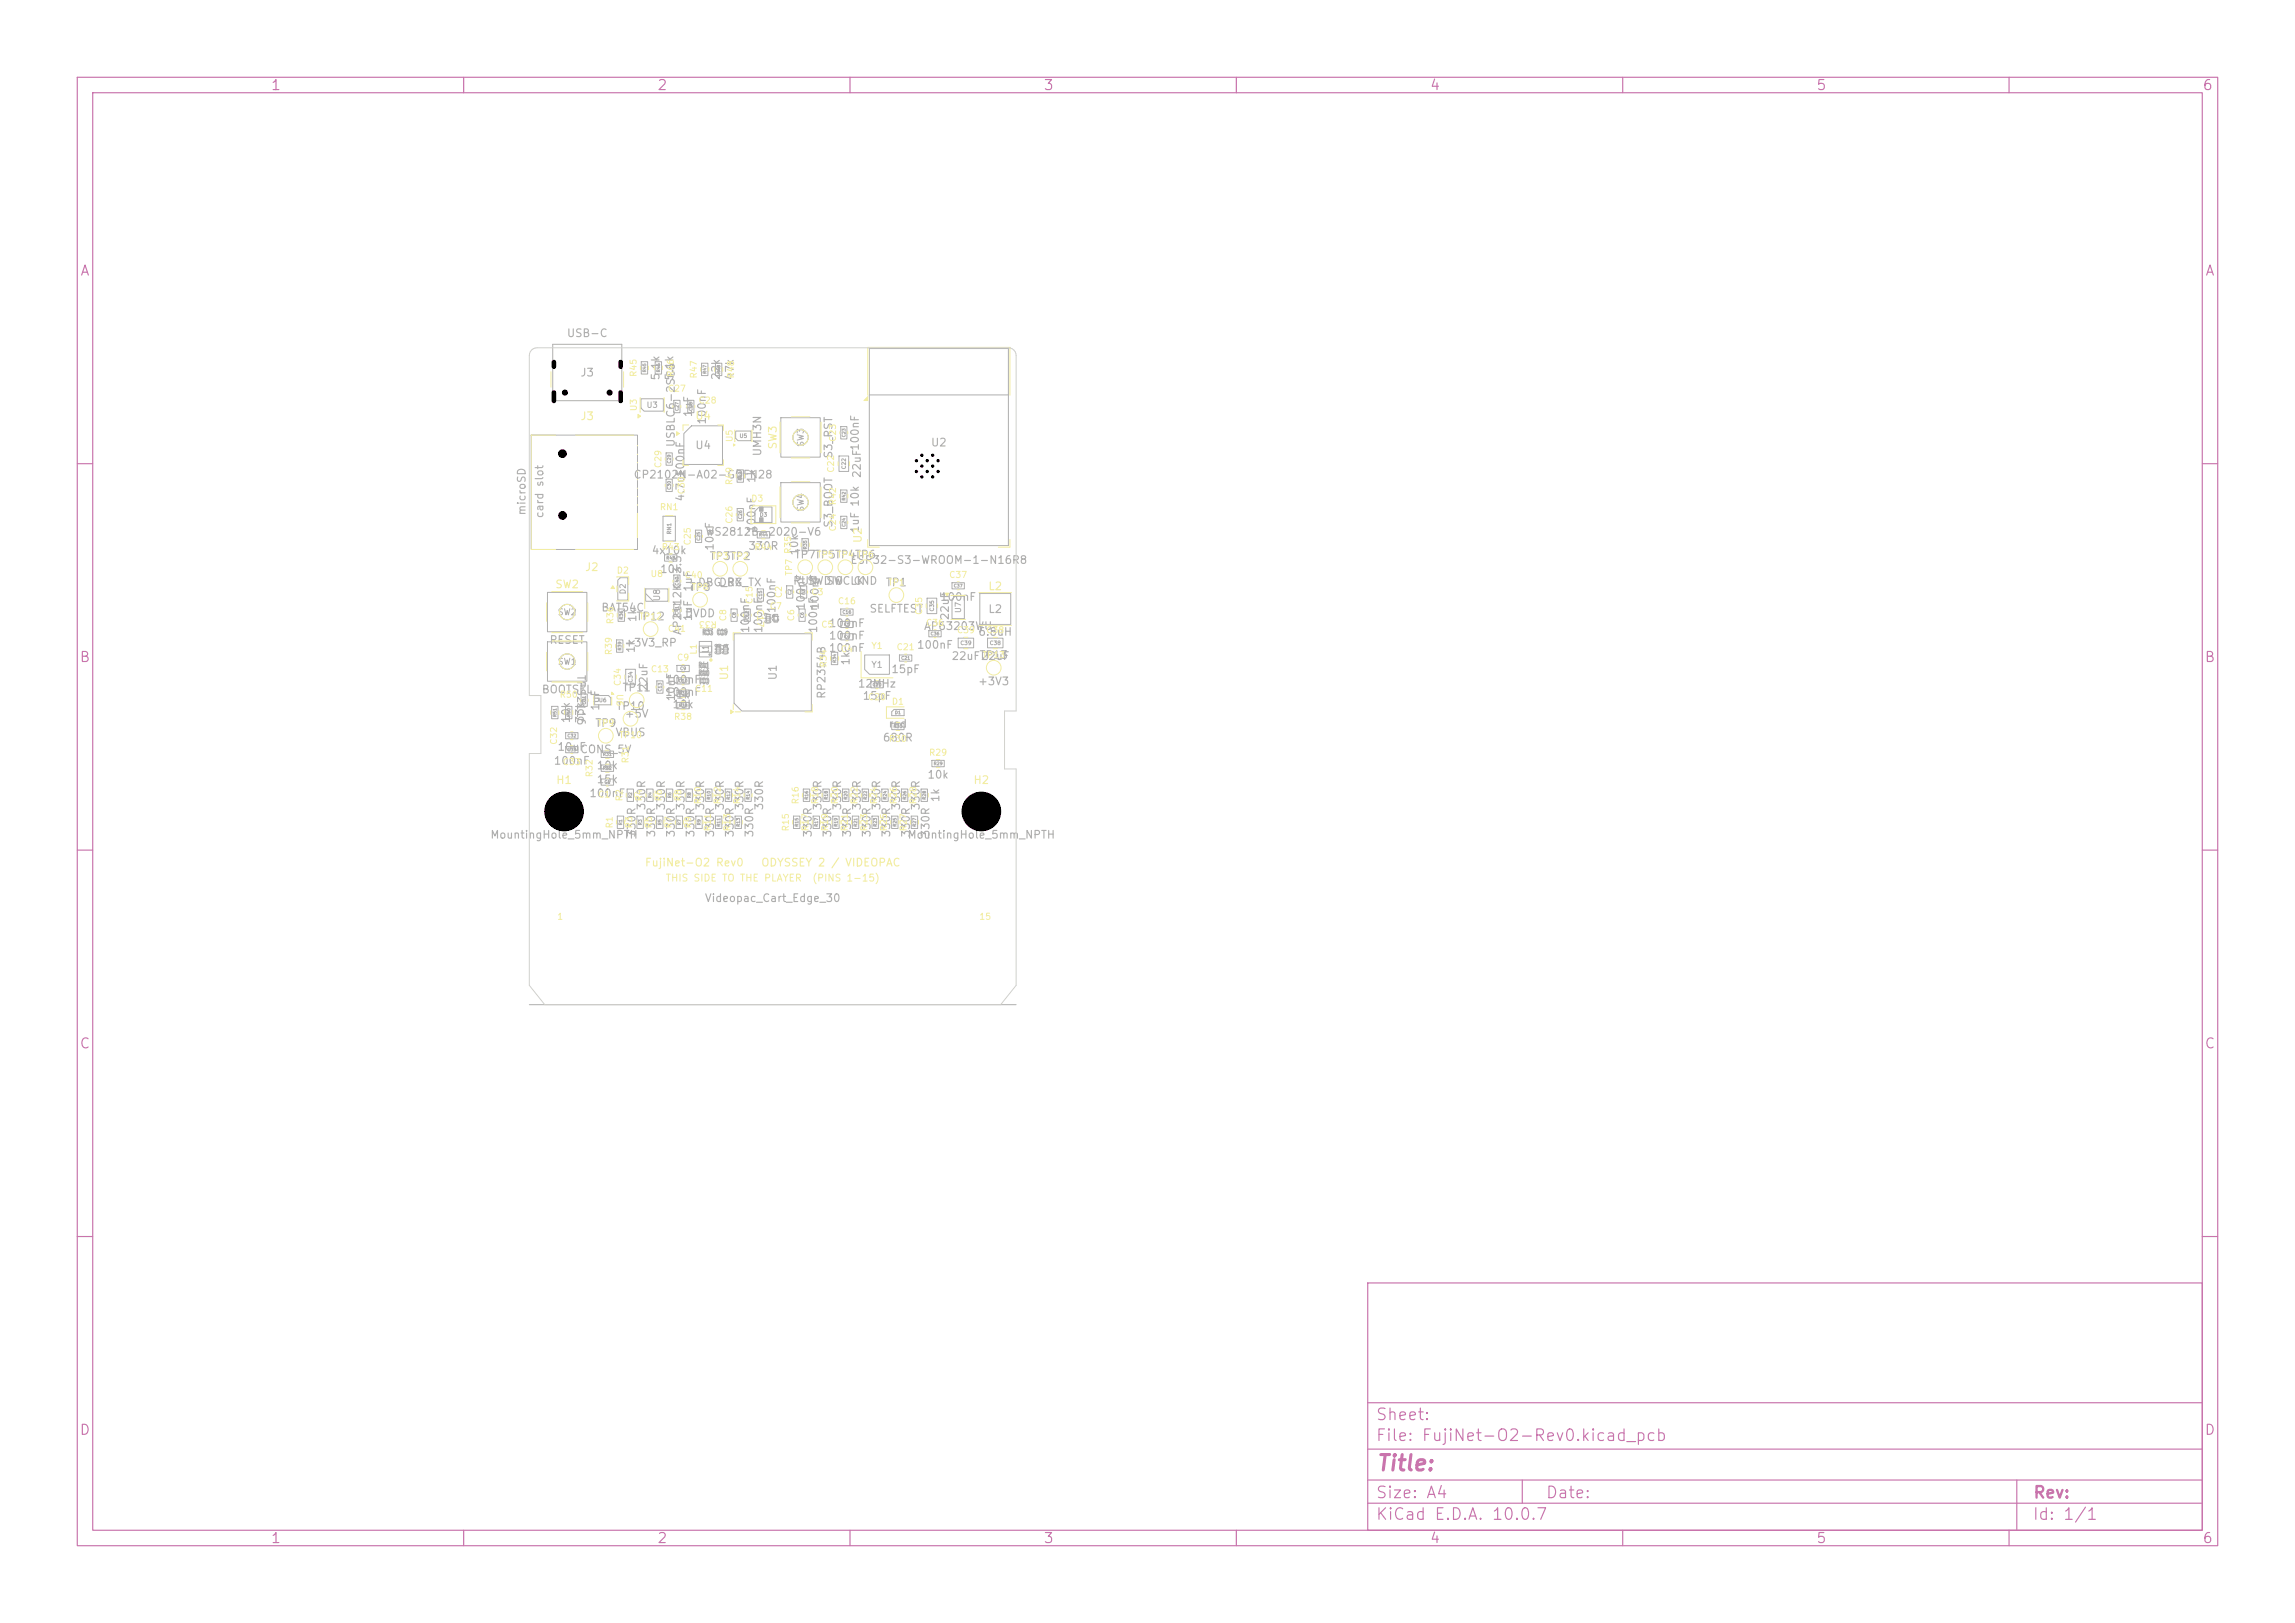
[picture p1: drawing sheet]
<svg xmlns="http://www.w3.org/2000/svg" width="297mm" height="210mm" viewBox="0 0 297 210" stroke-linecap="round" stroke-linejoin="round" font-family="sans-serif">
<defs><g id="words">
<text font-size="2" fill="#c872ab" x="178" y="190.8">Title:</text>
<g font-size="1.5" fill="#c872ab">
<text x="178" y="184.1">Sheet:</text>
<text x="178" y="186.8">File: FujiNet-O2-Rev0.kicad_pcb</text>
<text x="178" y="197">KiCad E.D.A. 10.0.7</text>
<text x="178" y="194.2">Size: A4</text>
<text x="200" y="194.2">Date:</text>
<text x="263" y="197">Id: 1/1</text>
<text x="263" y="194.2">Rev:</text>
</g>
<g font-size="1.3" fill="#c872ab">
<text x="35" y="12">1</text>
<text x="85" y="12">2</text>
<text x="135" y="12">3</text>
<text x="185" y="12">4</text>
<text x="235" y="12">5</text>
<text x="285" y="12">6</text>
<text x="10.3" y="36">A</text>
<text x="285.3" y="36">A</text>
<text x="10.2" y="86">B</text>
<text x="285.2" y="86">B</text>
<text x="10.2" y="136">C</text>
<text x="285.2" y="136">C</text>
<text x="10.2" y="186">D</text>
<text x="285.2" y="186">D</text>
<text x="35" y="200">1</text>
<text x="85" y="200">2</text>
<text x="135" y="200">3</text>
<text x="185" y="200">4</text>
<text x="235" y="200">5</text>
<text x="285" y="200">6</text>
</g>
<g font-size="1" fill="#afafaf">
<text x="73.3" y="43.9">USB-C</text>
<text x="75" y="49">J3</text>
<text x="85.6" y="49.3" transform="rotate(-90 85.6 49.3)">5.1k</text>
<text x="87.4" y="49.3" transform="rotate(-90 87.4 49.3)">5.1k</text>
<text x="93.4" y="49.3" transform="rotate(-90 93.4 49.3)">22k</text>
<text x="95.2" y="49.3" transform="rotate(-90 95.2 49.3)">47k</text>
<text x="87.6" y="57.9" transform="rotate(-90 87.6 57.9)">USBLC6-2SC6</text>
<text x="89.8" y="54.1" transform="rotate(-90 89.8 54.1)">1uF</text>
<text x="89.9" y="58.4">U4</text>
<text x="91.6" y="55" transform="rotate(-90 91.6 55)">100nF</text>
<text x="98.8" y="59.1" transform="rotate(-90 98.8 59.1)">UMH3N</text>
<text x="108" y="59.4" transform="rotate(-90 108 59.4)">S3_RST</text>
<text x="111.4" y="58.4" transform="rotate(-90 111.4 58.4)">100nF</text>
<text x="120.4" y="58">U2</text>
<text x="81.9" y="62.2">CP2102N-A02-GQFN28</text>
<text x="88.8" y="65" transform="rotate(-90 88.8 65)">4.7uF</text>
<text x="88.8" y="61.8" transform="rotate(-90 88.8 61.8)">100nF</text>
<text x="98" y="62.6" transform="rotate(-90 98 62.6)">1k</text>
<text x="111.6" y="61.9" transform="rotate(-90 111.6 61.9)">22uF</text>
<text x="68.3" y="66.8" transform="rotate(-90 68.3 66.8)">microSD</text>
<text x="70.6" y="67.1" transform="rotate(-90 70.6 67.1)">card slot</text>
<text x="84.3" y="72">4x10k</text>
<text x="91.2" y="69.6">WS2812B-2020-V6</text>
<text x="92.6" y="71.3" transform="rotate(-90 92.6 71.3)">10uF</text>
<text x="96.8" y="71.4">330R</text>
<text x="98" y="69" transform="rotate(-90 98 69)">100nF</text>
<text x="103.5" y="72" transform="rotate(-90 103.5 72)">10k</text>
<text x="108" y="68.4" transform="rotate(-90 108 68.4)">S3_BOOT</text>
<text x="111.4" y="69.1" transform="rotate(-90 111.4 69.1)">1uF 10k</text>
<text x="85.3" y="74.4">10k</text>
<text x="89.1" y="76.7">TP8</text>
<text x="89.8" y="76.7" transform="rotate(-90 89.8 76.7)">1uF</text>
<text x="90.2" y="76.1">DBG_RX</text>
<text x="91.7" y="72.7">TP3TP2</text>
<text x="93" y="76.1">DBG_TX</text>
<text x="102.6" y="75.9">RUN</text>
<text x="102.7" y="72.5">TP7TP5TP4TP6</text>
<text x="104.4" y="75.9">SWDIO</text>
<text x="106.8" y="75.9">SWCLK</text>
<text x="110" y="73.2">ESP32-S3-WROOM-1-N16R8</text>
<text x="110.4" y="75.9">GND</text>
<text x="114.5" y="76.1">TP1</text>
<text x="121.6" y="78">100nF</text>
<text x="71" y="83.6">RESET</text>
<text x="77.7" y="79.4">BAT54C</text>
<text x="80.7" y="83.9">+3V3_RP</text>
<text x="82.3" y="80.5">TP12</text>
<text x="82.6" y="80.6" transform="rotate(-90 82.6 80.6)">1k</text>
<text x="88.4" y="82.2" transform="rotate(-90 88.4 82.2)">AP2112K-3.3</text>
<text x="88.6" y="80.1">DVDD</text>
<text x="89.8" y="80.5" transform="rotate(-90 89.8 80.5)">1uF</text>
<text x="97.2" y="82" transform="rotate(-90 97.2 82)">100nF</text>
<text x="98.9" y="82" transform="rotate(-90 98.9 82)">100nF</text>
<text x="100.6" y="79.4" transform="rotate(-90 100.6 79.4)">100nF</text>
<text x="104.4" y="79" transform="rotate(-90 104.4 79)">100nF</text>
<text x="106" y="82" transform="rotate(-90 106 82)">100nF</text>
<text x="106.2" y="79" transform="rotate(-90 106.2 79)">100nF</text>
<text x="107.2" y="81.4">100nF</text>
<text x="107.2" y="83">100nF</text>
<text x="112.4" y="79.5">SELFTEST</text>
<text x="119.5" y="81.8">AP63203WU</text>
<text x="123" y="80.3" transform="rotate(-90 123 80.3)">22uF</text>
<text x="126.5" y="82.5">6.8uH</text>
<text x="127.8" y="79.6">L2</text>
<text x="70" y="90">BOOTSEL</text>
<text x="74.4" y="87.2" transform="rotate(90 74.4 87.2)">TPS2116</text>
<text x="80.5" y="89.7">TP11</text>
<text x="82.4" y="84.6" transform="rotate(-90 82.4 84.6)">1k</text>
<text x="84" y="89.5" transform="rotate(-90 84 89.5)">22uF</text>
<text x="86" y="88.7">100nF</text>
<text x="100.8" y="88.1" transform="rotate(-90 100.8 88.1)">U1</text>
<text x="107.2" y="84.6">100nF</text>
<text x="110.2" y="86.2" transform="rotate(-90 110.2 86.2)">1k</text>
<text x="110.9" y="89.2">12MHz</text>
<text x="115.3" y="87.3">15pF</text>
<text x="118.6" y="84.2">100nF</text>
<text x="123.1" y="85.6">22uFTP13</text>
<text x="126.5" y="88.9">+3V3</text>
<text x="126.9" y="85.6">22uF</text>
<text x="74" y="93.7" transform="rotate(-90 74 93.7)">10k</text>
<text x="75.8" y="93.7" transform="rotate(-90 75.8 93.7)">33k</text>
<text x="76.9" y="94.3">TP9</text>
<text x="77.8" y="92.1" transform="rotate(-90 77.8 92.1)">1uF</text>
<text x="79.6" y="95.5">VBUS</text>
<text x="79.7" y="92.1">TP10</text>
<text x="80.8" y="93.1">+5V</text>
<text x="86" y="90.3">100nF</text>
<text x="86.9" y="91.9">10k</text>
<text x="87.4" y="90.6">1k</text>
<text x="87.6" y="90.8" transform="rotate(-90 87.6 90.8)">10uF</text>
<text x="107.1" y="90.5" transform="rotate(-90 107.1 90.5)">RP2354B</text>
<text x="111.6" y="90.8">15pF</text>
<text x="114.9" y="94.4">red</text>
<text x="71.6" y="99.2">100nF</text>
<text x="72.1" y="97.4">10uF</text>
<text x="75" y="97.7">CONS_5V</text>
<text x="77.1" y="99.8">10k</text>
<text x="77.1" y="101.6">15k</text>
<text x="114.2" y="96.2">680R</text>
<text x="119.9" y="101">10k</text>
<text x="76.2" y="103.4">100nF</text>
<text x="83.8" y="104.9" transform="rotate(-90 83.8 104.9)">330R</text>
<text x="86.3" y="104.9" transform="rotate(-90 86.3 104.9)">330R</text>
<text x="88.8" y="104.9" transform="rotate(-90 88.8 104.9)">330R</text>
<text x="91.4" y="104.9" transform="rotate(-90 91.4 104.9)">330R</text>
<text x="93.9" y="104.9" transform="rotate(-90 93.9 104.9)">330R</text>
<text x="96.5" y="104.9" transform="rotate(-90 96.5 104.9)">330R</text>
<text x="99" y="104.9" transform="rotate(-90 99 104.9)">330R</text>
<text x="106.6" y="104.9" transform="rotate(-90 106.6 104.9)">330R</text>
<text x="109.1" y="104.9" transform="rotate(-90 109.1 104.9)">330R</text>
<text x="111.6" y="104.9" transform="rotate(-90 111.6 104.9)">330R</text>
<text x="114.2" y="104.9" transform="rotate(-90 114.2 104.9)">330R</text>
<text x="116.7" y="104.9" transform="rotate(-90 116.7 104.9)">330R</text>
<text x="119.3" y="104.9" transform="rotate(-90 119.3 104.9)">330R</text>
<text x="121.8" y="103.9" transform="rotate(-90 121.8 103.9)">1k</text>
<text x="63.4" y="108.8">MountingHole_5mm_NPTH</text>
<text x="82.5" y="108.4" transform="rotate(-90 82.5 108.4)">330R</text>
<text x="85" y="108.4" transform="rotate(-90 85 108.4)">330R</text>
<text x="87.6" y="108.4" transform="rotate(-90 87.6 108.4)">330R</text>
<text x="90.1" y="108.4" transform="rotate(-90 90.1 108.4)">330R</text>
<text x="92.6" y="108.4" transform="rotate(-90 92.6 108.4)">330R</text>
<text x="95.2" y="108.4" transform="rotate(-90 95.2 108.4)">330R</text>
<text x="97.7" y="108.4" transform="rotate(-90 97.7 108.4)">330R</text>
<text x="105.3" y="108.4" transform="rotate(-90 105.3 108.4)">330R</text>
<text x="107.8" y="108.4" transform="rotate(-90 107.8 108.4)">330R</text>
<text x="110.4" y="108.4" transform="rotate(-90 110.4 108.4)">330R</text>
<text x="112.9" y="108.4" transform="rotate(-90 112.9 108.4)">330R</text>
<text x="115.4" y="108.4" transform="rotate(-90 115.4 108.4)">330R</text>
<text x="117.4" y="108.8">MountingHole_5mm_NPTH</text>
<text x="118" y="108.4" transform="rotate(-90 118 108.4)">330R</text>
<text x="120.5" y="108.4" transform="rotate(-90 120.5 108.4)">330R</text>
<text x="91.1" y="117">Videopac_Cart_Edge_30</text>
</g>
<g font-size="1" fill="#f2eda1">
<text x="75" y="54.6">J3</text>
<text x="89.9" y="54.6">U4</text>
<text x="100.8" y="58.2" transform="rotate(-90 100.8 58.2)">SW3</text>
<text x="111.8" y="70.4" transform="rotate(-90 111.8 70.4)">U2</text>
<text x="71.8" y="76.4">SW2</text>
<text x="75.6" y="74.1">J2</text>
<text x="127.8" y="76.6">L2</text>
<text x="94.5" y="88.1" transform="rotate(-90 94.5 88.1)">U1</text>
<text x="71.9" y="101.7">H1</text>
<text x="125.9" y="101.7">H2</text>
<text x="83.4" y="112.4">FujiNet-O2 Rev0</text>
<text x="98.4" y="112.4">ODYSSEY 2 / VIDEOPAC</text>
</g>
<g font-size=".9" fill="#f2eda1">
<text x="86.1" y="114.3">THIS SIDE TO THE PLAYER</text>
<text x="105.1" y="114.3">(PINS 1-15)</text>
</g>
<g font-size=".8" fill="#f2eda1">
<text x="82.6" y="48.8" transform="rotate(-90 82.6 48.8)">R45</text>
<text x="82.6" y="53.3" transform="rotate(-90 82.6 53.3)">U3</text>
<text x="86.4" y="50.9">C27</text>
<text x="87.4" y="48.8" transform="rotate(-90 87.4 48.8)">R46</text>
<text x="90.3" y="52.4">C28</text>
<text x="90.4" y="49" transform="rotate(-90 90.4 49)">R47</text>
<text x="95.2" y="49" transform="rotate(-90 95.2 49)">R48</text>
<text x="95" y="57.3" transform="rotate(-90 95 57.3)">U5</text>
<text x="108.4" y="57.2" transform="rotate(-90 108.4 57.2)">C23</text>
<text x="85.8" y="60.6" transform="rotate(-90 85.8 60.6)">C29</text>
<text x="88.8" y="64" transform="rotate(-90 88.8 64)">C30</text>
<text x="95" y="62.8" transform="rotate(-90 95 62.8)">R49</text>
<text x="97.1" y="65.1">D3</text>
<text x="108.1" y="61.2" transform="rotate(-90 108.1 61.2)">C22</text>
<text x="108.4" y="65.4" transform="rotate(-90 108.4 65.4)">R42</text>
<text x="85.3" y="66.2">RN1</text>
<text x="85.6" y="71.4">R43</text>
<text x="89.6" y="70.6" transform="rotate(-90 89.6 70.6)">C25</text>
<text x="95" y="67.8" transform="rotate(-90 95 67.8)">C26</text>
<text x="97.6" y="71.4">R44</text>
<text x="108.4" y="68.8" transform="rotate(-90 108.4 68.8)">C24</text>
<text x="79.7" y="74.4">D2</text>
<text x="84.1" y="74.9">U8</text>
<text x="88.5" y="75">C40</text>
<text x="92" y="72.6">TP3 TP2</text>
<text x="101.4" y="77.5" transform="rotate(-90 101.4 77.5)">C2</text>
<text x="102.7" y="74.6" transform="rotate(-90 102.7 74.6)">TP7 R35</text>
<text x="104.9" y="77.2">C3</text>
<text x="105.6" y="72.4">TP5 TP4 TP6</text>
<text x="122.8" y="75">C37</text>
<text x="79.6" y="80.8" transform="rotate(-90 79.6 80.8)">R36</text>
<text x="82.7" y="80.4">TP12</text>
<text x="86.4" y="81.9">C41</text>
<text x="92.8" y="80.2" transform="rotate(-180 92.8 80.2)">R33</text>
<text x="94.2" y="80.5" transform="rotate(-90 94.2 80.5)">C8</text>
<text x="97.6" y="78.2" transform="rotate(-90 97.6 78.2)">C15</text>
<text x="97.8" y="78.8" transform="rotate(90 97.8 78.8)">C17</text>
<text x="99.5" y="79">C7</text>
<text x="103" y="80.5" transform="rotate(-90 103 80.5)">C6</text>
<text x="106.2" y="81.4">C5</text>
<text x="108.4" y="78.4">C16</text>
<text x="119.5" y="79.6" transform="rotate(-90 119.5 79.6)">C35</text>
<text x="119.8" y="81.2">C36</text>
<text x="123.8" y="82.1">C39</text>
<text x="127.6" y="82.1">C38</text>
<text x="79.4" y="84.8" transform="rotate(-90 79.4 84.8)">R39</text>
<text x="79.6" y="89.7" transform="rotate(90 79.6 89.7)">U6</text>
<text x="80.5" y="88.8" transform="rotate(-90 80.5 88.8)">C34</text>
<text x="84.2" y="87.2">C13</text>
<text x="87.5" y="85.7">C9</text>
<text x="89.9" y="89.7">C11</text>
<text x="90.4" y="84.8" transform="rotate(-90 90.4 84.8)">L1</text>
<text x="107.2" y="86.4" transform="rotate(-90 107.2 86.4)">R34</text>
<text x="108.7" y="84.6">C4</text>
<text x="112.7" y="84.2">Y1</text>
<text x="116" y="84.3">C21</text>
<text x="127.1" y="85.4">TP13</text>
<text x="72.4" y="90.5">R50</text>
<text x="80.1" y="95.7">TP10</text>
<text x="87.2" y="93.3">R38</text>
<text x="112.3" y="90.8">C20</text>
<text x="115.3" y="91.4">D1</text>
<text x="72.3" y="96.4" transform="rotate(-90 72.3 96.4)">C32</text>
<text x="72.8" y="99.2">C33</text>
<text x="76.9" y="100.6" transform="rotate(-90 76.9 100.6)">R32</text>
<text x="81.5" y="98.8" transform="rotate(-90 81.5 98.8)">R31</text>
<text x="115" y="96.2">R30</text>
<text x="120.2" y="98">R29</text>
<text x="77.3" y="103.4">C1</text>
<text x="79.5" y="107.3" transform="rotate(-90 79.5 107.3)">R1</text>
<text x="80.7" y="103.8" transform="rotate(-90 80.7 103.8)">R2</text>
<text x="82" y="107.3" transform="rotate(-90 82 107.3)">R3</text>
<text x="83.3" y="103.8" transform="rotate(-90 83.3 103.8)">R4</text>
<text x="84.6" y="107.3" transform="rotate(-90 84.6 107.3)">R5</text>
<text x="85.8" y="103.8" transform="rotate(-90 85.8 103.8)">R6</text>
<text x="87.1" y="107.3" transform="rotate(-90 87.1 107.3)">R7</text>
<text x="88.4" y="103.8" transform="rotate(-90 88.4 103.8)">R8</text>
<text x="89.6" y="107.3" transform="rotate(-90 89.6 107.3)">R9</text>
<text x="90.9" y="104.1" transform="rotate(-90 90.9 104.1)">R10</text>
<text x="92.2" y="107.6" transform="rotate(-90 92.2 107.6)">R11</text>
<text x="93.4" y="104.1" transform="rotate(-90 93.4 104.1)">R12</text>
<text x="94.7" y="107.6" transform="rotate(-90 94.7 107.6)">R13</text>
<text x="96" y="104.1" transform="rotate(-90 96 104.1)">R14</text>
<text x="102.3" y="107.6" transform="rotate(-90 102.3 107.6)">R15</text>
<text x="103.5" y="104.1" transform="rotate(-90 103.5 104.1)">R16</text>
<text x="104.8" y="107.6" transform="rotate(-90 104.8 107.6)">R17</text>
<text x="106.1" y="104.1" transform="rotate(-90 106.1 104.1)">R18</text>
<text x="107.4" y="107.6" transform="rotate(-90 107.4 107.6)">R19</text>
<text x="108.6" y="104.1" transform="rotate(-90 108.6 104.1)">R20</text>
<text x="109.9" y="107.6" transform="rotate(-90 109.9 107.6)">R21</text>
<text x="111.2" y="104.1" transform="rotate(-90 111.2 104.1)">R22</text>
<text x="112.4" y="107.6" transform="rotate(-90 112.4 107.6)">R23</text>
<text x="113.7" y="104.1" transform="rotate(-90 113.7 104.1)">R24</text>
<text x="115" y="107.6" transform="rotate(-90 115 107.6)">R25</text>
<text x="116.2" y="104.1" transform="rotate(-90 116.2 104.1)">R26</text>
<text x="117.5" y="107.6" transform="rotate(-90 117.5 107.6)">R27</text>
<text x="118.8" y="104.1" transform="rotate(-90 118.8 104.1)">R28</text>
<text x="72" y="119.2">1</text>
<text x="126.7" y="119.2">15</text>
</g>
<g font-size=".8" fill="#afafaf">
<text x="104.2" y="57.9" transform="rotate(-90 104.2 57.9)">SW3</text>
<text x="104.2" y="66.3" transform="rotate(-90 104.2 66.3)">SW4</text>
<text x="85.6" y="77.9" transform="rotate(-90 85.6 77.9)">U8</text>
<text x="72.1" y="79.8">SW2</text>
<text x="90.8" y="82.4">R33 C19</text>
<text x="100" y="80.8" transform="rotate(-90 100 80.8)">C17</text>
<text x="101" y="80.5" transform="rotate(-90 101 80.5)">C7</text>
<text x="72.1" y="86.2">SW1</text>
<text x="90.3" y="86.7">R41</text>
<text x="90.3" y="87.7">R40</text>
<text x="91.9" y="87.5" transform="rotate(-180 91.9 87.5)">C11</text>
<text x="91.9" y="84.5" transform="rotate(-90 91.9 84.5)">L1</text>
<text x="93.6" y="84.8" transform="rotate(-90 93.6 84.8)">C18</text>
<text x="94.5" y="84.8" transform="rotate(-90 94.5 84.8)">C14</text>
<text x="112.7" y="86.6">Y1</text>
</g>
<g font-size=".7" fill="#afafaf">
<text x="83.6" y="52.9">U3</text>
<text x="81.1" y="77" transform="rotate(-90 81.1 77)">D2</text>
<text x="124.5" y="79.4" transform="rotate(-90 124.5 79.4)">U7</text>
</g>
<g font-size=".5" fill="#afafaf">
<text x="95.6" y="56.8">U5</text>
<text x="109.6" y="60.8" transform="rotate(-90 109.6 60.8)">C22</text>
<text x="87" y="69.2" transform="rotate(-90 87 69.2)">RN1</text>
<text x="98.3" y="67">D3</text>
<text x="121" y="79.2" transform="rotate(-90 121 79.2)">C35</text>
<text x="124.2" y="83.6">C39</text>
<text x="128" y="83.6">C38</text>
<text x="82" y="88.4" transform="rotate(-90 82 88.4)">C34</text>
<text x="77.4" y="91">U6</text>
</g>
<g font-size=".4" fill="#afafaf">
<text x="83.7" y="48.2" transform="rotate(-90 83.7 48.2)">R45</text>
<text x="85.5" y="48.2" transform="rotate(-90 85.5 48.2)">R46</text>
<text x="87.9" y="53.2" transform="rotate(-90 87.9 53.2)">C27</text>
<text x="89.7" y="53.2" transform="rotate(-90 89.7 53.2)">C28</text>
<text x="91.5" y="48.4" transform="rotate(-90 91.5 48.4)">R47</text>
<text x="93.3" y="48.4" transform="rotate(-90 93.3 48.4)">R48</text>
<text x="109.5" y="56.6" transform="rotate(-90 109.5 56.6)">C23</text>
<text x="86.9" y="63.4" transform="rotate(-90 86.9 63.4)">C30</text>
<text x="86.9" y="60" transform="rotate(-90 86.9 60)">C29</text>
<text x="96.1" y="62.2" transform="rotate(-90 96.1 62.2)">R49</text>
<text x="109.5" y="64.8" transform="rotate(-90 109.5 64.8)">R42</text>
<text x="90.7" y="70" transform="rotate(-90 90.7 70)">C25</text>
<text x="96.1" y="67.2" transform="rotate(-90 96.1 67.2)">C26</text>
<text x="98.2" y="69.5">R44</text>
<text x="104.5" y="71.1" transform="rotate(-90 104.5 71.1)">R35</text>
<text x="109.5" y="68.2" transform="rotate(-90 109.5 68.2)">C24</text>
<text x="86.2" y="72.5">R43</text>
<text x="87.9" y="75.8" transform="rotate(-90 87.9 75.8)">C40</text>
<text x="98.7" y="77.6" transform="rotate(-90 98.7 77.6)">C15</text>
<text x="102.5" y="77" transform="rotate(-90 102.5 77)">C2</text>
<text x="104.3" y="77" transform="rotate(-90 104.3 77)">C3</text>
<text x="123.4" y="76.1">C37</text>
<text x="80.7" y="80.2" transform="rotate(-90 80.7 80.2)">R36</text>
<text x="87.9" y="79.6" transform="rotate(-90 87.9 79.6)">C41</text>
<text x="95.3" y="80" transform="rotate(-90 95.3 80)">C8</text>
<text x="97" y="80.2" transform="rotate(-90 97 80.2)">C12</text>
<text x="104.1" y="80" transform="rotate(-90 104.1 80)">C6</text>
<text x="109" y="79.5">C16</text>
<text x="109.2" y="82.7">C4</text>
<text x="109.2" y="81.1">C5</text>
<text x="120.4" y="82.3">C36</text>
<text x="80.5" y="84.2" transform="rotate(-90 80.5 84.2)">R39</text>
<text x="85.7" y="89.5" transform="rotate(-90 85.7 89.5)">C13</text>
<text x="87.8" y="88.4">C10</text>
<text x="88" y="86.8">C9</text>
<text x="108.3" y="85.8" transform="rotate(-90 108.3 85.8)">R34</text>
<text x="112.9" y="88.9">C20</text>
<text x="116.6" y="85.5">C21</text>
<text x="72.1" y="92.8" transform="rotate(-90 72.1 92.8)">R51</text>
<text x="73.4" y="95.5">C32</text>
<text x="73.9" y="92.8" transform="rotate(-90 73.9 92.8)">R50</text>
<text x="75.9" y="91.2" transform="rotate(-90 75.9 91.2)">C31</text>
<text x="87.8" y="91.6">R38</text>
<text x="87.8" y="90">R37</text>
<text x="115.6" y="94.3">R30</text>
<text x="115.8" y="92.5">D1</text>
<text x="73.4" y="97.3">C33</text>
<text x="78" y="97.9">R31</text>
<text x="78" y="99.7">R32</text>
<text x="78.2" y="101.5">C1</text>
<text x="120.8" y="99.1">R29</text>
<text x="80.6" y="106.8" transform="rotate(-90 80.6 106.8)">R1</text>
<text x="81.9" y="103.3" transform="rotate(-90 81.9 103.3)">R2</text>
<text x="83.1" y="106.8" transform="rotate(-90 83.1 106.8)">R3</text>
<text x="84.4" y="103.3" transform="rotate(-90 84.4 103.3)">R4</text>
<text x="85.7" y="106.8" transform="rotate(-90 85.7 106.8)">R5</text>
<text x="87" y="103.3" transform="rotate(-90 87 103.3)">R6</text>
<text x="88.2" y="106.8" transform="rotate(-90 88.2 106.8)">R7</text>
<text x="89.5" y="103.3" transform="rotate(-90 89.5 103.3)">R8</text>
<text x="90.8" y="106.8" transform="rotate(-90 90.8 106.8)">R9</text>
<text x="92" y="103.5" transform="rotate(-90 92 103.5)">R10</text>
<text x="93.3" y="107" transform="rotate(-90 93.3 107)">R11</text>
<text x="94.6" y="103.5" transform="rotate(-90 94.6 103.5)">R12</text>
<text x="95.8" y="107" transform="rotate(-90 95.8 107)">R13</text>
<text x="97.1" y="103.5" transform="rotate(-90 97.1 103.5)">R14</text>
<text x="103.4" y="107" transform="rotate(-90 103.4 107)">R15</text>
<text x="104.7" y="103.5" transform="rotate(-90 104.7 103.5)">R16</text>
<text x="105.9" y="107" transform="rotate(-90 105.9 107)">R17</text>
<text x="107.2" y="103.5" transform="rotate(-90 107.2 103.5)">R18</text>
<text x="108.5" y="107" transform="rotate(-90 108.5 107)">R19</text>
<text x="109.8" y="103.5" transform="rotate(-90 109.8 103.5)">R20</text>
<text x="111" y="107" transform="rotate(-90 111 107)">R21</text>
<text x="112.3" y="103.5" transform="rotate(-90 112.3 103.5)">R22</text>
<text x="113.6" y="107" transform="rotate(-90 113.6 107)">R23</text>
<text x="114.8" y="103.5" transform="rotate(-90 114.8 103.5)">R24</text>
<text x="116.1" y="107" transform="rotate(-90 116.1 107)">R25</text>
<text x="117.4" y="103.5" transform="rotate(-90 117.4 103.5)">R26</text>
<text x="118.6" y="107" transform="rotate(-90 118.6 107)">R27</text>
<text x="119.9" y="103.5" transform="rotate(-90 119.9 103.5)">R28</text>
</g>
</g></defs>
<g fill="none" stroke="#c872ab" stroke-width=".15">
<path d="M10 10h277v190h-277zM12 12h273v186h-273zM60 10v2M110 10v2M160 10v2M210 10v2M260 10v2M10 60h2M285 60h2M10 110h2M285 110h2M10 160h2"/>
<path d="M177 166h108v32h-108zM285 160h2M60 198v2M110 198v2M160 198v2M177 194.5h108M177 191.5h108M177 187.5h108M177 181.5h108M197 191.5v3M210 198v2M260 198v2"/>
<path d="M261 191.5v6.5"/>
</g>
<g fill="none" stroke="#afafaf" stroke-width=".13">
<path d="M68.7 56.3h13.8v14.8h-13.8zM71.5 44.6h9v7.3h-9zM83 51.6h2.8v1.6h-2.4l-.4-.4zM83 46.8h.8v1.6h-.8zM84.8 46.8h.8v1.6h-.8zM86.2 58.6h.8v1.6h-.8zM87.2 51.8h.8v1.6h-.8zM89 51.8h.8v1.6h-.8zM89.5 55.1h4v5h-5v-4zM90.8 47h.8v1.6h-.8zM92.6 47h.8v1.6h-.8zM95.2 55.8h2v1.2h-1.7l-.3-.3z"/>
<path d="M101.1 54h5v5.2h-5zM108.6 59h1.2v2h-1.2zM108.8 55.2h.8v1.6h-.8zM112.5 45.1h18v25.5h-18zM112.5 51.1h18M70.8 76.7h5.2v5h-5.2zM80 78.8h.8v1.6h-.8zM80.3 74.7h1v3h-1.3v-2.6zM83.5 76.2h2.9v1.6h-2.9zM83.5 76.8l1.1 1M85.8 66.8h1.6v3.2h-1.6zM86 71.8h1.6v.8h-1.6z"/>
<path d="M86.2 62h.8v1.6h-.8zM87.2 74.4h.8v1.6h-.8zM87.2 78.2h.8v1.6h-.8zM90 68.6h.8v1.6h-.8zM94.6 78.8h.8v1.6h-.8zM95.4 60.8h.8v1.6h-.8zM95.4 65.8h.8v1.6h-.8zM96.3 78.8h.8v1.6h-.8zM98 68.8h1.6v.8h-1.6zM98 76.2h.8v1.6h-.8zM98.2 65.6h1.7v2h-2.2v-1.4zM99.1 79.7h.6v.6h-.6z"/>
<path d="M99.1 79.5h.6v1h-.6zM100.1 79.7h.6v.6h-.6zM100.1 79.5h.6v1h-.6zM101.1 62.4h5v5.2h-5zM101.8 75.8h.8v1.6h-.8zM103.4 78.8h.8v1.6h-.8zM103.6 75.8h.8v1.6h-.8zM103.8 69.7h.8v1.6h-.8zM108.8 63.4h.8v1.6h-.8zM108.8 78.8h1.6v.8h-1.6zM108.8 66.8h.8v1.6h-.8zM120 77.4h1.2v2h-1.2z"/>
<path d="M123.2 75.4h1.6v.8h-1.6zM123.6 77.1h1.2v2.9h-1.6v-2.4zM126.8 76.8h4v4h-4zM70.8 83.1h5.2v5h-5.2zM71.4 91.4h.8v1.6h-.8zM73.2 91.4h.8v1.6h-.8zM73.2 96.6h1.6v.8h-1.6zM73.2 94.8h1.6v.8h-1.6zM75.2 89.8h.8v1.6h-.8zM76.9 90h1.8l.3 .3v.9h-2.1zM77.8 97.2h1.6v.8h-1.6zM77.8 99h1.6v.8h-1.6z"/>
<path d="M79.8 82.8h.8v1.6h-.8zM81 86.6h1.2v2h-1.2zM85 88.1h.8v1.6h-.8zM87.6 90.9h1.6v.8h-1.6zM87.6 86.1h1.6v.8h-1.6zM87.6 89.3h1.6v.8h-1.6zM87.6 87.7h1.6v.8h-1.6zM90.5 83.6h1.6v.8h-1.6zM90.5 83h1.6v2h-1.6zM90.6 85.8h1v.6h-1zM90.6 86.8h1v.6h-1zM90.6 87.8h1v.6h-1z"/>
<path d="M90.8 85.8h.6v.6h-.6zM90.8 86.8h.6v.6h-.6zM90.8 87.8h.6v.6h-.6zM91.1 81.6h1v.4h-1zM91.4 81.6h.4v.4h-.4zM92.7 83.7h.5v.6h-.5zM92.7 83.5h.5v1h-.5zM93 81.6h1v.4h-1zM93.2 81.6h.5v.4h-.5zM93.6 83.7h.5v.6h-.5zM93.6 83.5h.5v1h-.5zM95 82h10v10h-9l-1-1z"/>
<path d="M107.6 84.4h.8v1.6h-.8zM108.8 82h1.6v.8h-1.6zM108.8 80.4h1.6v.8h-1.6zM111.9 84.7h3.2v2.6h-2.6l-.6-.7zM112.7 88.2h1.6v.8h-1.6zM115.4 93.6h1.6v.8h-1.6zM115.7 91.8h1.3v.8h-1.6v-.5zM116.4 84.7h1.6v.9h-1.6zM120.2 81.6h1.6v.8h-1.6zM120.6 98.4h1.6v.8h-1.6zM124 82.6h2v1.2h-2zM127.8 82.6h2v1.2h-2z"/>
<path d="M77.8 100.8h1.6v.8h-1.6zM79.9 105.6h.8v1.6h-.8zM81.2 102.1h.8v1.6h-.8zM82.4 105.6h.9v1.6h-.9zM83.7 102.1h.8v1.6h-.8zM85 105.6h.8v1.6h-.8zM86.2 102.1h.9v1.6h-.9zM87.5 105.6h.8v1.6h-.8zM88.8 102.1h.8v1.6h-.8zM90 105.6h.9v1.6h-.9zM91.3 102.1h.8v1.6h-.8zM92.6 105.6h.8v1.6h-.8z"/>
<path d="M93.9 102.1h.8v1.6h-.8zM95.1 105.6h.9v1.6h-.9zM96.4 102.1h.8v1.6h-.8zM102.7 105.6h.8v1.6h-.8zM104 102.1h.8v1.6h-.8zM105.2 105.6h.9v1.6h-.9zM106.5 102.1h.8v1.6h-.8zM107.8 105.6h.8v1.6h-.8zM109 102.1h.9v1.6h-.9zM110.3 105.6h.8v1.6h-.8zM111.6 102.1h.8v1.6h-.8zM112.8 105.6h.9v1.6h-.9z"/>
<path d="M114.1 102.1h.8v1.6h-.8zM115.4 105.6h.8v1.6h-.8zM116.7 102.1h.8v1.6h-.8zM117.9 105.6h.9v1.6h-.9zM119.2 102.1h.8v1.6h-.8zM68.5 130h63"/>
<circle cx="103.6" cy="56.6" r="1"/>
<circle cx="73.4" cy="79.2" r="1"/>
<circle cx="103.6" cy="65" r="1"/>
<circle cx="73.4" cy="85.6" r="1"/>
</g>
<g fill="#afafaf" stroke="#afafaf" stroke-width=".13">
<path d="M98.3 65.6h.5v.5h-.5z"/>
<path d="M98.3 67h.5v.6h-.5z"/>
<circle cx="91.9" cy="84.7" r=".11"/>
</g>
<g fill="none" stroke="#f2eda1" stroke-width=".13">
<path d="M82.6 53.6l.3 .3-.3 .2zM82.9 51.5v1.8M85.9 51.5v1.8M83.4 76.1v2.7M86.6 76.1v1.8M71.3 92v.4M72.3 92v.4M88.2 90.8h.4M88.2 91.8h.4M86.1 102.7v.4M87.2 102.7v.4M89.9 106.2v.4"/>
<path d="M91 106.2v.4M110.2 106.2v.4M111.2 106.2v.4"/>
<circle cx="90.6" cy="77.6" r=".95"/>
<circle cx="109.4" cy="73.4" r=".95"/>
<circle cx="128.6" cy="86.4" r=".95"/>
</g>
<path d="M82.6 53.6l.3 .3-.3 .2z" fill="#f2eda1"/>
<g fill="none" stroke="#f2eda1" stroke-width=".13">
<path d="M82.9 47.4v.4M83.9 47.4v.4M100.9 54.6v4M102.4 53.9h2.4M102.4 59.3h2.4M106.3 54.6v4M111.8 51.8l.5-.5v.5zM112.3 51.2v-6.2h18.4v6.2M87.1 75.1v.2M88.1 75.1v.2M89.9 69.3v.2M90.9 69.3v.2"/>
<path d="M103.7 70.3v.4M104.7 70.3v.4M109.5 78.7h.2M109.5 79.7h.2M112.3 69.8v1h1.5M126.7 76.7h4.2M130.7 69.8v1h-1.5M78.4 97.1h.4M78.4 98.1h.4M113.4 88.1h.2M113.4 89.1h.2M120.9 81.5h.2"/>
<path d="M120.9 82.5h.2M126.7 80.9h4.2M91.2 102.7v.4M92.3 102.7v.4M95 106.2v.4M96.1 106.2v.4M103.8 102.7v.4M104.9 102.7v.4M105.1 106.2v.4M106.2 106.2v.4"/>
<circle cx="103.6" cy="56.6" r="1"/>
</g>
<path d="M111.8 51.8l.5-.5v.5z" fill="#f2eda1"/>
<g fill="none" stroke="#f2eda1" stroke-width=".13">
<path d="M87.1 52.5v.2M88.1 52.5v.2M88.9 52.5v.2M89.9 52.5v.2M94.9 57.4l.2 .2-.2 .1zM95.1 55.7v1.4M97.3 55.7v1.4M108.7 55.9v.2M109.7 55.9v.2M98.6 68.7h.4M98.6 69.7h.4M103.5 76.5v.2"/>
<path d="M104.5 76.5v.2M119.9 78.1v.6M121.3 78.1v.6M73.9 96.5h.2M73.9 97.5h.2M79.7 83.4v.4M80.7 83.4v.4M88.2 89.2h.4M88.2 90.2h.4M88.3 86h.2M88.3 87h.2M116 93.5h.4"/>
<path d="M116 94.5h.4M117 91.5h-2.3v1.4h2.3M79.8 106.2v.4M80.8 106.2v.4M83.6 102.7v.4M84.6 102.7v.4M84.9 106.2v.4M85.9 106.2v.4M88.7 102.7v.4M89.7 102.7v.4M92.5 106.2v.4M93.5 106.2v.4"/>
<path d="M102.6 106.2v.4M103.6 106.2v.4M112.7 106.2v.4M113.8 106.2v.4"/>
<circle cx="95.8" cy="73.6" r=".95"/>
<circle cx="112" cy="73.4" r=".95"/>
</g>
<path d="M94.9 57.4l.2 .2-.2 .1z" fill="#f2eda1"/>
<g fill="none" stroke="#f2eda1" stroke-width=".13">
<path d="M71.9 56.3h-3.1v14.8h3.1M74.5 56.3h7.5M82.5 57.6v.1M82.5 58.7v.1M82.5 59.8v.1M84.7 47.4v.4M85.7 47.4v.4M108.5 59.7v.6M109.9 59.7v.6M74.5 71.1h7.5M79.3 75.8l.2 .3h-.4zM79.8 74.7l1.6-.1v1"/>
<path d="M79.8 75.8v.8M81.4 76.8v1l-1.6-.1M82.5 60.9v.1M82.5 62v.1M82.5 63.1v.1M82.5 64.2v.1M82.5 65.3v.1M82.5 66.4v3.2M86.1 62.7v.2M86.1 66.7h1M86.1 70.1h1M86.6 71.7h.4"/>
<path d="M86.6 72.7h.4M87.1 78.9v.2M87.1 62.7v.2M88.1 78.9v.2M94.5 79.5v.2M95.5 79.5v.2M96.2 79.5v.2M97.2 79.5v.2M103.3 79.5v.2M104.3 79.5v.2M108.7 67.5v.2M109.7 67.5v.2"/>
<path d="M73.1 92v.4M73.9 94.7h.2M73.9 95.7h.2M74.1 92v.4M84.9 88.8v.2M85.9 88.8v.2M88.3 87.6h.2M88.3 88.6h.2M109.5 81.9h.2M109.5 82.9h.2M111.4 84.3v3.4h4.2M78.5 100.7h.2"/>
<path d="M78.5 101.7h.2M81 102.7v.4M82.1 102.7v.4M87.4 106.2v.4M88.4 106.2v.4M111.5 102.7v.4M112.5 102.7v.4M114 102.7v.4M115.1 102.7v.4M115.3 106.2v.4M116.3 106.2v.4M116.5 102.7v.4"/>
<path d="M117.6 102.7v.4M117.8 106.2v.4M118.9 106.2v.4M119.1 102.7v.4M120.1 102.7v.4"/>
<circle cx="93.2" cy="73.6" r=".95"/>
<circle cx="116" cy="77" r=".95"/>
<circle cx="78.4" cy="95.2" r=".95"/>
<circle cx="81.6" cy="93" r=".95"/>
<circle cx="84.2" cy="81.4" r=".95"/>
</g>
<path d="M79.3 75.8l.2 .3h-.4z" fill="#f2eda1"/>
<circle cx="92" cy="85.4" r=".16" fill="#f2eda1" stroke="#f2eda1" stroke-width=".13"/>
<g fill="none" stroke="#f2eda1" stroke-width=".13">
<path d="M87.6 55.9l.3 .2-.3 .2zM88.4 59.5v.7h.7M89.1 55h-.7v.7M92.9 55h.7v.7M93.6 59.5v.7h-.7M95.3 66.5v.2M96.3 66.5v.2M97.9 76.9v.2M98.9 76.9v.2M70.7 84.4v2.4M71.4 82.9h4M71.4 88.3h4"/>
<path d="M76.1 84.4v2.4M109.5 80.3h.2M109.5 81.3h.2M128.5 82.5h.6M128.5 83.9h.6M106.4 102.7v.4M107.4 102.7v.4"/>
<circle cx="73.4" cy="85.6" r="1"/>
</g>
<path d="M87.6 55.9l.3 .2-.3 .2z" fill="#f2eda1"/>
<g fill="none" stroke="#f2eda1" stroke-width=".13">
<path d="M90.7 47.6v.4M91.7 47.6v.4M79.9 79.4v.4M80.9 79.4v.4M95.3 61.4v.4M96.3 61.4v.4M122.3 76.8h.5l-.3 .3zM123.1 77.1h1.8M75.1 90.5v.2M76.1 90.5v.2M123.1 80.1h1.8M82.3 106.2v.4"/>
<path d="M83.4 106.2v.4M93.7 102.7v.4M94.8 102.7v.4M96.3 102.7v.4M97.3 102.7v.4M107.7 106.2v.4M108.7 106.2v.4"/>
<circle cx="104.2" cy="73.4" r=".95"/>
<circle cx="106.8" cy="73.4" r=".95"/>
</g>
<path d="M122.3 76.8h.5l-.3 .3z" fill="#f2eda1"/>
<g fill="none" stroke="#f2eda1" stroke-width=".13">
<path d="M71.3 48.1v2M80.7 48.1v2M92.5 47.6v.4M93.5 47.6v.4M100.9 63v4M101.7 76.5v.2M102.4 62.3h2.4M102.4 67.7h2.4M102.7 76.5v.2M106.3 63v4M94.6 91.9l.3 .2-.3 .3zM94.9 91.2v.6"/>
<path d="M95.1 92.1h.7M95.8 81.9h-.9v.9M104.2 81.9h.9v.9M105.1 91.2v.9h-.9M124.7 82.5h.6M124.7 83.9h.6"/>
<circle cx="103.6" cy="65" r="1"/>
</g>
<path d="M94.6 91.9l.3 .2-.3 .3z" fill="#f2eda1"/>
<path d="M123.9 75.3h.2M123.9 76.3h.2M76.8 90v1.3M79.2 90.2v1.1M79.2 89.6l.2 .2h-.2z" fill="none" stroke="#f2eda1" stroke-width=".13"/>
<path d="M79.2 89.6l.2 .2h-.2z" fill="#f2eda1"/>
<g fill="none" stroke="#f2eda1" stroke-width=".13">
<path d="M86.1 59.3v.2M87.1 59.3v.2M70.7 78v2.4M71.4 76.5h4M76.1 78v2.4M97.5 65.5h2.9v2.3h-3.2v-2zM108.7 64v.4M109.7 64v.4M71.4 81.9h4M78.4 98.9h.4M78.4 99.9h.4M80.9 87.3v.6"/>
<path d="M82.3 87.3v.6M107.5 85v.4M108.5 85v.4M117.1 84.6h.2M117.1 85.7h.2M121.2 98.3h.4M121.2 99.3h.4M108.9 102.7v.4M110 102.7v.4"/>
<circle cx="73.4" cy="79.2" r="1"/>
<circle cx="82.4" cy="90.6" r=".95"/>
</g>
<path d="M68.8 45.3l.2-.2 .5-.1h61a1 1 0 0 1 1 1v46h-1.5v7.5h1.5v28l-2 2.5h-59l-2-2.5v-30h1.5v-7.5h-1.5v-44l.1-.5z" fill="none" stroke="#d0d2cd" stroke-width=".13"/>
<g fill="#000" stroke="#000" stroke-width=".13">
<circle cx="72.8" cy="58.7" r=".5"/>
<circle cx="73.1" cy="50.8" r=".33"/>
<circle cx="78.9" cy="50.8" r=".33"/>
<circle cx="118.6" cy="59.6" r=".15"/>
<circle cx="119.3" cy="58.9" r=".15"/>
<circle cx="120" cy="59.6" r=".15"/>
<circle cx="120.7" cy="58.9" r=".15"/>
<circle cx="121.4" cy="59.6" r=".15"/>
<circle cx="72.8" cy="66.7" r=".5"/>
<circle cx="118.6" cy="61" r=".15"/>
<circle cx="119.3" cy="60.3" r=".15"/>
<circle cx="119.3" cy="61.7" r=".15"/>
<circle cx="120" cy="61" r=".15"/>
<circle cx="120.7" cy="60.3" r=".15"/>
<circle cx="120.7" cy="61.7" r=".15"/>
<circle cx="121.4" cy="61" r=".15"/>
<circle cx="73" cy="105" r="2.5"/>
<circle cx="127" cy="105" r="2.5"/>
</g>
<path d="M71.7 46.9v.6M71.7 50.8v1.1M80.3 46.9v.6M80.3 50.8v1.1" fill="none" stroke="#000" stroke-width=".6"/>
<use href="#words"/>
</svg>
